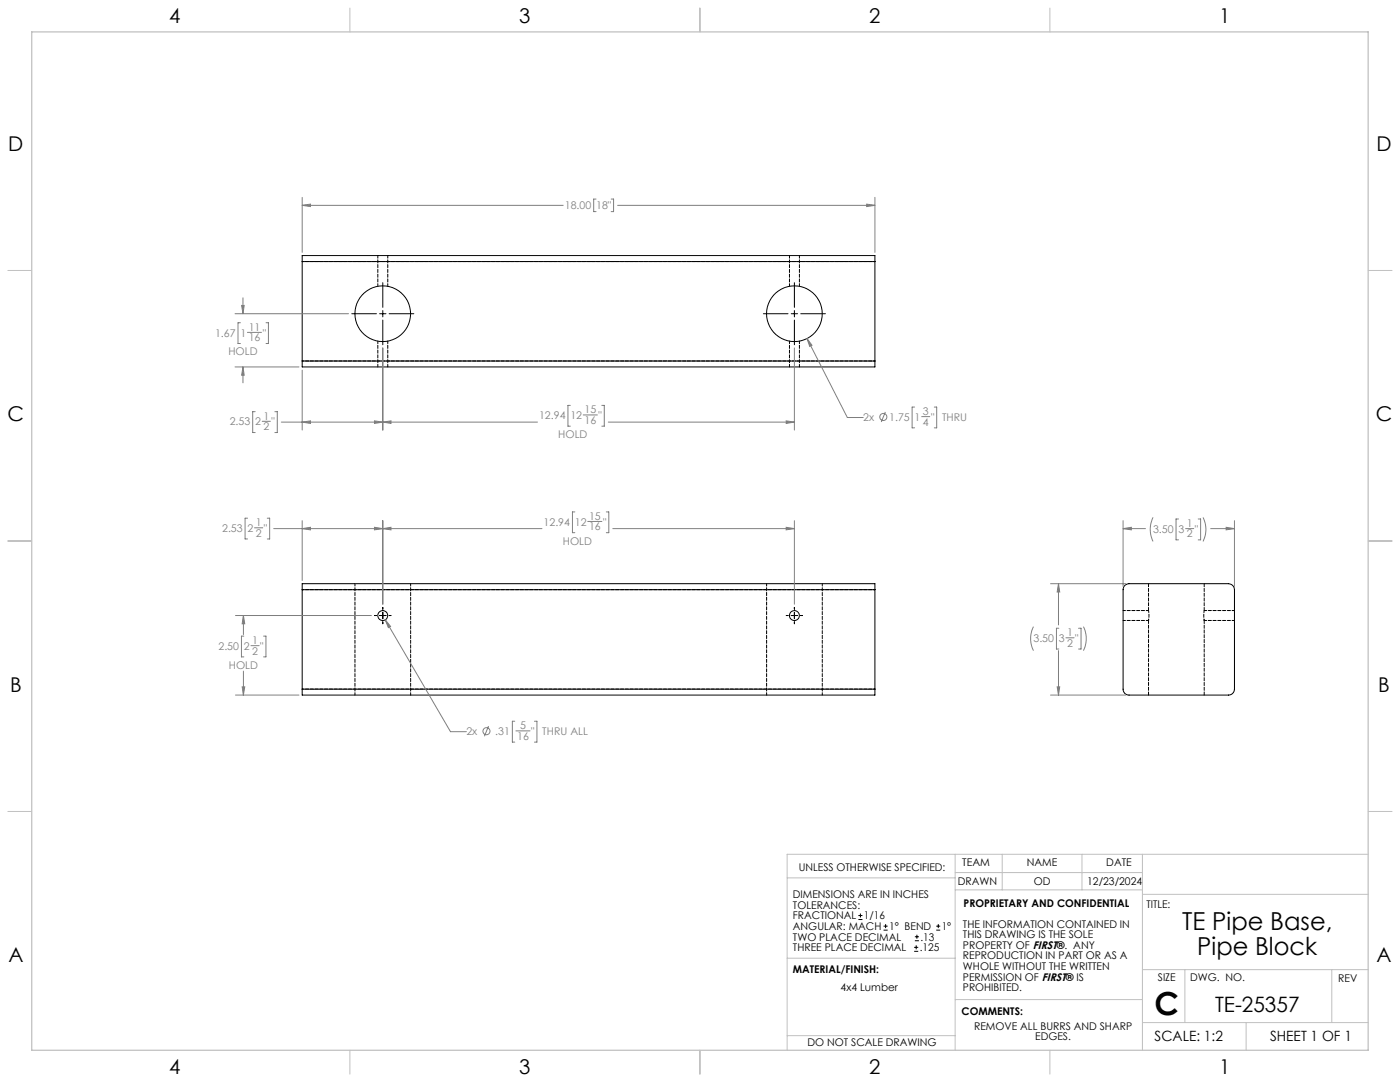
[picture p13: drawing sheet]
<svg xmlns="http://www.w3.org/2000/svg" width="559mm" height="432mm" viewBox="0 0 559 432" stroke-linecap="round" stroke-linejoin="round" font-family="sans-serif">
<defs><g id="words">
<text font-size="12.7" x="460.9" y="405.2">C</text>
<g font-size="9.9">
<text x="471.9" y="371.2">TE Pipe Base,</text>
<text x="477.9" y="381.1">Pipe Block</text>
</g>
<text font-size="8.5" x="485" y="404">TE-25357</text>
<g font-size="8.1">
<text x="67.6" y="9.3">4</text>
<text x="207.3" y="9.3">3</text>
<text x="347" y="9.3">2</text>
<text x="486.7" y="9.3">1</text>
<text x="3.3" y="60.1">D</text>
<text x="549.4" y="60.1">D</text>
<text x="3" y="168">C</text>
<text x="549.1" y="168">C</text>
<text x="4" y="276">B</text>
<text x="550.1" y="276">B</text>
<text x="3.3" y="383.9">A</text>
<text x="549.4" y="383.9">A</text>
<text x="67.6" y="428.4">4</text>
<text x="207.3" y="428.4">3</text>
<text x="347" y="428.4">2</text>
<text x="486.7" y="428.4">1</text>
</g>
<g font-size="5.6">
<text x="460.9" y="415.2">SCALE: 1:2</text>
<text x="507" y="415.2">SHEET 1 OF 1</text>
</g>
<g font-size="4.2" fill="#808080">
<text x="225.5" y="83.5">18.00</text>
<text x="237.9" y="83.5">18&quot;</text>
<text x="99.3" y="132">11</text>
<text x="85.8" y="134.3">1.67</text>
<text x="96" y="134.3">1</text>
<text x="99.3" y="136.2">16</text>
<text x="104.9" y="134.3">&quot;</text>
<text x="91.1" y="141.9">HOLD</text>
<text x="105.1" y="167.5">1</text>
<text x="215.2" y="167.3">12.94</text>
<text x="227.7" y="167.3">12</text>
<text x="233.3" y="165">15</text>
<text x="238.9" y="167.3">&quot;</text>
<text x="344.6" y="167.9">2x</text>
<text x="354.9" y="167.9">1.75</text>
<text x="365.1" y="167.9">1</text>
<text x="368.3" y="165.6">3</text>
<text x="371.6" y="167.9">&quot;</text>
<text x="376" y="167.9">THRU</text>
<text x="91.7" y="169.8">2.53</text>
<text x="101.9" y="169.8">2</text>
<text x="105.1" y="171.7">2</text>
<text x="108.4" y="169.8">&quot;</text>
<text x="233.3" y="169.2">16</text>
<text x="368.3" y="169.8">4</text>
<text x="222.8" y="174.8">HOLD</text>
<text x="102.1" y="210">1</text>
<text x="217" y="209.8">12.94</text>
<text x="229.5" y="209.8">12</text>
<text x="235.1" y="207.4">15</text>
<text x="240.7" y="209.8">&quot;</text>
<text x="88.7" y="212.3">2.53</text>
<text x="98.8" y="212.3">2</text>
<text x="102.1" y="214.2">2</text>
<text x="105.4" y="212.3">&quot;</text>
<text x="235.1" y="211.6">16</text>
<text x="460.3" y="212.6">3.50</text>
<text x="470.4" y="212.6">3</text>
<text x="473.7" y="210.3">1</text>
<text x="473.7" y="214.5">2</text>
<text x="477" y="212.6">&quot;</text>
<text x="224.6" y="217.3">HOLD</text>
<text x="100.6" y="257">1</text>
<text x="412.5" y="256.2">3.50</text>
<text x="422.7" y="256.2">3</text>
<text x="425.9" y="253.9">1</text>
<text x="429.2" y="256.2">&quot;</text>
<text x="87.2" y="259.3">2.50</text>
<text x="97.4" y="259.3">2</text>
<text x="100.6" y="261.2">2</text>
<text x="103.9" y="259.3">&quot;</text>
<text x="425.9" y="258.1">2</text>
<text x="91.3" y="266.9">HOLD</text>
<text x="186.2" y="293.3">2x</text>
<text x="197.7" y="293.3">.31</text>
<text x="207.6" y="291">5</text>
<text x="212" y="293.3">&quot;</text>
<text x="216.5" y="293.3">THRU ALL</text>
<text x="206.4" y="295.2">16</text>
</g>
<g font-size="4.2">
<text x="318.8" y="347.7">UNLESS OTHERWISE SPECIFIED:</text>
<text x="384.1" y="345.5">TEAM</text>
<text x="409.9" y="345.7">NAME</text>
<text x="441.6" y="345.7">DATE</text>
<text x="382.3" y="353.3">DRAWN</text>
<text x="412.6" y="353.3">OD</text>
<text x="433.9" y="353.3">12/23/2024</text>
<text x="316.5" y="358.5">DIMENSIONS ARE IN INCHES</text>
<text x="316.5" y="362.7">TOLERANCES:</text>
<text x="384.6" y="361.9">PROPRIETARY AND CONFIDENTIAL</text>
<text x="457.6" y="362.3">TITLE:</text>
<text x="316.5" y="371.2">ANGULAR: MACH</text>
<text x="316.5" y="366.9">FRACTIONAL</text>
<text x="344.8" y="366.9">1/16</text>
<text x="354.9" y="371.2">1° BEND</text>
<text x="375.9" y="371.2">1°</text>
<text x="384.4" y="370.2">THE INFORMATION CONTAINED IN</text>
<text x="316.5" y="375.4">TWO PLACE DECIMAL</text>
<text x="367.4" y="375.4">.13</text>
<text x="384.4" y="374.4">THIS DRAWING IS THE SOLE</text>
<text x="316.5" y="379.6">THREE PLACE DECIMAL</text>
<text x="367.1" y="379.6">.125</text>
<text x="384.4" y="378.6">PROPERTY OF FIRST®. ANY</text>
<text x="384.4" y="382.9">REPRODUCTION IN PART OR AS A</text>
<text x="316.5" y="388.4">MATERIAL/FINISH:</text>
<text x="384.4" y="387.1">WHOLE WITHOUT THE WRITTEN</text>
<text x="335.5" y="395.6">4x4 Lumber</text>
<text x="384.4" y="391.3">PERMISSION OF FIRST® IS</text>
<text x="384.4" y="395.6">PROHIBITED.</text>
<text x="462.2" y="391.3">SIZE</text>
<text x="475.1" y="391.3">DWG. NO.</text>
<text x="534.1" y="391.8">REV</text>
<text x="383.8" y="405.1">COMMENTS:</text>
<text x="388.8" y="410.9">REMOVE ALL BURRS AND SHARP</text>
<text x="322.3" y="417.6">DO NOT SCALE DRAWING</text>
<text x="413.2" y="415.2">EDGES.</text>
</g>
</g></defs>
<g fill="none" stroke="#c0c0c0" stroke-width=".4">
<path d="M139.7 3.2v9.5M279.4 3.2v9.5M419.1 3.2v9.5M3.1 107.9h9.6M546.1 107.9h9.5M3.1 215.9h9.6M546.1 215.9h9.5M3.1 323.8h9.6M546.1 323.8h9.5M314.2 350.3h67M381.2 340.9v78.2M381.2 355.1h74.8"/>
<path d="M381.2 348.2h74.8M400 340.9v14.2M431.9 340.9v14.2M456 340.9v78.2M456 356.9h90.1M546.1 340.9h-231.9v78.2M314.2 382.4h67.2M381.2 398.9h74.8M456 387h90.1M472.9 387v21.1M531.6 387v21.1M139.7 419.1v9.6"/>
<path d="M279.4 419.1v9.6M314.2 413.3h67M419.1 419.1v9.6M456 408.1h90.1M497.4 408.1v11"/>
</g>
<path d="M12.7 12.7h533.4v406.4h-533.4z" fill="none" stroke="#c0c0c0" stroke-width=".5"/>
<g fill="none" stroke="#000" stroke-width=".4">
<path d="M120.6 104.4v-2.4h228.6v2.4M120.6 104.4v39.7M120.6 104.4h228.6M152.8 112.8v9.9M317.1 112.8v9.9M349.2 104.4v39.7M140.4 125.2h9.8M151.5 125.2h2.6M152.8 123.9v2.6M152.8 127.7v9.9M155.3 125.2h9.9M304.7 125.2h9.8"/>
<path d="M315.8 125.2h2.5M317.1 123.9v2.6M317.1 127.7v9.9M319.6 125.2h9.9M120.6 144.1v2.3h228.6v-2.3M120.6 144.1h228.6M120.6 235.3v-2.4h228.6v2.4M120.6 235.3h228.6M120.6 235.3v39.7M349.2 235.3v39.7M448.9 233.6l1.7-.7h39.7a2.41 2.41 0 0 1 2.4 2.4v39.7a2.35 2.35 0 0 1-2.4 2.4h-39.7a2.29 2.29 0 0 1-2.3-2.4v-39.7zM149.5 245.6h.7"/>
<path d="M151.5 245.6h2.6M152.8 242.4v.7M152.8 244.4v2.5M152.8 248.2v.7M155.3 245.6h.7M313.8 245.6h.7M315.8 245.6h2.5M317.1 242.4v.7M317.1 244.4v2.5M317.1 248.2v.7M319.6 245.6h.7M120.6 275v2.4h228.6v-2.4"/>
<path d="M120.6 275h228.6"/>
<circle cx="152.8" cy="125.2" r="11.1"/>
<circle cx="317.1" cy="125.2" r="11.1"/>
<circle cx="152.8" cy="245.7" r="1.99"/>
<circle cx="317.1" cy="245.7" r="2"/>
</g>
<path d="M120.6 104.4h228.6M349.2 144.1h-228.6M120.6 235.3h228.6M349.2 275h-228.6" fill="none" stroke="#000" stroke-width=".4" stroke-dasharray="1.3 .6" stroke-dashoffset=".6"/>
<path d="M141.7 232.9v44.5M306 232.9v44.5M448.3 247.6h10.1M458.4 243.7h-10.1M480.6 247.6h12.1M492.7 243.7h-12.1M163.9 277.4v-44.5M328.2 277.4v-44.5" fill="none" stroke="#000" stroke-width=".4" stroke-dasharray="1.3 .6" stroke-dashoffset=".3"/>
<path d="M458.5 247.4l-.1 .2v-3.9M480.6 243.7v3.9v-.2" fill="none" stroke="#000" stroke-width=".4" stroke-dasharray="1.3 .6" stroke-dashoffset=".4"/>
<path d="M458.4 232.9v10.8M458.4 247.6v29.8M480.6 243.7v-10.8M480.6 277.4v-29.8" fill="none" stroke="#000" stroke-width=".4" stroke-dasharray="1.3 .6"/>
<path d="M150.8 102v12.2M154.8 114.2v-12.2M315.1 102v12.2M319.1 114.2v-12.2M150.8 136.1v10.3M315.1 136.1v10.3M154.8 146.4v-10.3M319.1 146.4v-10.3" fill="none" stroke="#000" stroke-width=".4" stroke-dasharray="1.3 .6" stroke-dashoffset=".2"/>
<g fill="none" stroke="#808080" stroke-width=".4">
<path d="M120.6 78.8v21.9M237.9 79.4h-.9v5.1h.9M243.9 79.4h1v5.1h-1M349.2 78.8v21.9M120.6 82l3.3-.5v.9zM120.6 82h104.2M246.5 82h102.7M345.9 81.5l3.3 .5-3.3 .4zM97 118.9v6.3M93.8 125.2h45.3M96 128.8h-1v8.3h1M96.4 121.9h1.1l-.5 3.3z"/>
<path d="M98.8 132.6h5.6M106.2 128.8h.9v8.3h-.9M152.8 138.9v32.7M317.1 138.9v32.7M322.1 135.1l2 2.7-.9 .5zM322.1 135.1l16.1 31.5h6.4M93.8 146.4h25.5M97 146.4l.5 3.4h-1.1zM97 146.4v6.4M120.6 147.7v23.9M101.8 164.3h-.9v8.3h.9M104.7 168.1h3.2"/>
<path d="M109.7 164.3h1v8.3h-1M112.3 168.5h102.2M120.6 168.5l3.3-.5v1zM149.5 168l3.3 .5-3.3 .5zM152.8 168.5l3.3-.5v1zM227.6 161.8h-.9v8.3h.9M232.8 165.6h5.6M240.2 161.8h1v8.3h-1M242.8 168.5h74.3M313.8 168l3.3 .5-3.3 .5zM353.4 164.4l-1.6 4M365.1 162.5h-1v8.2h1"/>
<path d="M367.9 166.3h3.2M372.9 162.5h1v8.2h-1M98.8 206.8h-1v8.3h1M101.6 210.6h3.3M106.7 206.8h.9v8.3h-.9M109.3 211h107M120.6 211l3.3-.6v1.1zM120.6 207.8v23.9M149.5 210.4l3.3 .6-3.3 .5zM152.8 211l3.3-.6v1.1zM152.8 207.8v33.3M229.4 204.3h-.9v8.3h.9"/>
<path d="M234.6 208.1h5.6M242 204.3h1v8.3h-1M244.6 211h72.5M313.8 210.4l3.3 .6-3.3 .5zM317.1 207.8v33.3M448.3 211l3.3-.6v1.1zM448.3 211h8.9M448.3 207.8v26.3M460.2 206.5a10.7 10.7 0 0 0 0 9.6M470.4 207.1h-1v8.3h1M473.2 211h3.3M478.3 207.1h.9v8.3h-.9"/>
<path d="M480.2 206.5a10.7 10.7 0 0 1 0 9.6M483.2 211h9.5M489.4 210.4l3.3 .6-3.3 .5zM492.7 207.8v26.3M419.3 232.9h30.1M422.5 232.9l.5 3.4h-1zM422.5 232.9v16.5M94 245.6h54.2M97.2 245.6l.5 3.4h-1zM97.2 245.6v7.6M97.3 253.9h-.9v8.2h.9M100.2 257.7h3.2"/>
<path d="M105.2 253.9h1v8.2h-1M153.8 247.4l2.1 2.6-.9 .5zM153.8 247.4l26 44.6h6.4M412.5 250.1a10.7 10.7 0 0 0 0 9.5M422.5 259.6v17.8M422.6 250.7h-.9v8.3h.9M425.4 254.5h3.3M430.5 250.7h1v8.3h-1M432.4 250.1a10.7 10.7 0 0 1 0 9.5M94 277.4h25.3M96.7 274.1h1l-.5 3.3zM97.2 267.8v9.6"/>
<path d="M419.3 277.4h30.1M422 274.1h1l-.5 3.3zM195 289.8l-1.6 4M205.5 287.8h-1v8.4h1M205.9 291.7h5.7M213.3 287.8h1v8.4h-1"/>
<circle cx="352.6" cy="166.4" r="1.41"/>
<circle cx="194.2" cy="291.8" r="1.41"/>
</g>
<path d="M152.8 211l3.3-.6v1.1zM313.8 210.4l3.3 .6-3.3 .5zM97.2 245.6l.5 3.4h-1zM96.7 274.1h1l-.5 3.3zM149.5 210.4l3.3 .6-3.3 .5zM120.6 211l3.3-.6v1.1zM153.8 247.4l1.2 3.1 .9-.5zM422.5 232.9l.5 3.4h-1zM422 274.1h1l-.5 3.3zM448.3 211l3.3-.6v1.1zM489.4 210.4l3.3 .6-3.3 .5zM152.8 168.5l3.3-.5v1zM313.8 168l3.3 .5-3.3 .5zM97 146.4l.5 3.4h-1.1zM96.4 121.9h1.1l-.5 3.3zM322.1 135.1l1.1 3.2 .9-.5zM120.6 82l3.3-.5v.9zM345.9 81.5l3.3 .5-3.3 .4zM120.6 168.5l3.3-.5v1zM149.5 168l3.3 .5-3.3 .5z" fill="#808080"/>
<g fill="none" stroke="#000" stroke-width=".4">
<path d="M342.6 367h1.6M342.6 365.4h1.6M343.4 364.6v1.5M352.7 371.2h1.6M352.7 369.6h1.6M353.5 368.8v1.6M364.9 379.7h1.6M364.9 378.1h1.6M365.2 375.4h1.6M365.2 373.8h1.6M365.7 377.3v1.5M366 373v1.6"/>
<path d="M373.7 371.2h1.6M373.7 369.6h1.6M374.5 368.8v1.6"/>
</g>
<use href="#words"/>
</svg>
